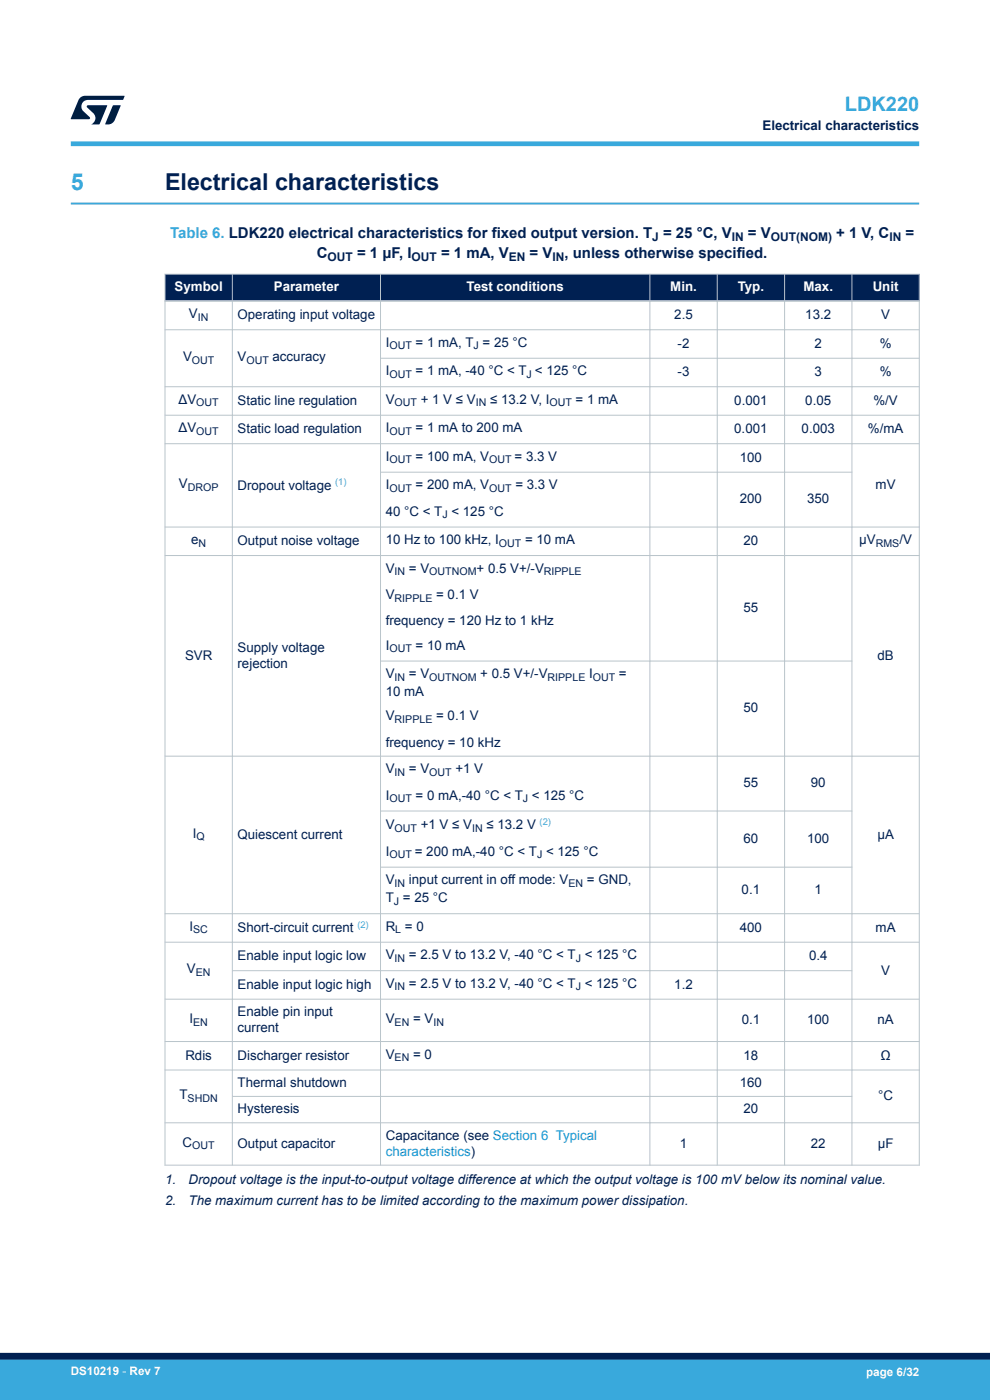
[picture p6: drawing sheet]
<svg xmlns="http://www.w3.org/2000/svg" width="210mm" height="297mm" viewBox="0 0 210 297" stroke-linecap="round" stroke-linejoin="round" font-family="sans-serif">
<defs><g id="words">
<text font-size="4.9" fill="#39a9dc" x="15" y="40.4">5</text>
<text font-size="4.9" fill="#002052" x="35" y="40.4">Electrical characteristics</text>
<text font-size="4.2" fill="#39a9dc" x="179.2" y="23.5">LDK220</text>
<text font-size="3.2" fill="#39a9dc" x="36.1" y="50.5">Table 6. LDK220 electrical characteristics for fixed output version. T</text>
<g font-size="3.2" fill="#002052">
<text x="140.6" y="50.5">= 25 °C, V</text>
<text x="158.7" y="50.5">= V</text>
<text x="177.4" y="50.5">+ 1 V, C</text>
<text x="192.1" y="50.5">=</text>
<text x="67.2" y="54.7">C</text>
<text x="75.7" y="54.7">= 1 μF, I</text>
<text x="93.6" y="54.7">= 1 mA, V</text>
<text x="112.3" y="54.7">= V</text>
<text x="119.7" y="54.7">, unless otherwise specified.</text>
</g>
<g font-size="2.8" fill="#002052">
<text x="161.7" y="27.5">Electrical characteristics</text>
<text x="40.1" y="67.5">V</text>
<text x="50.4" y="67.7">Operating input voltage</text>
<text x="143" y="67.7">2.5</text>
<text x="170.8" y="67.7">13.2</text>
<text x="186.9" y="67.7">V</text>
<text x="38.8" y="76.6">V</text>
<text x="50.4" y="76.6">V</text>
<text x="57.8" y="76.6">accuracy</text>
<text x="81.8" y="73.6">I</text>
<text x="88.2" y="73.6">= 1 mA, T = 25 °C</text>
<text x="143.7" y="73.8">-2</text>
<text x="172.8" y="73.8">2</text>
<text x="186.6" y="73.8">%</text>
<text x="81.8" y="79.6">I</text>
<text x="88.2" y="79.6">= 1 mA, -40 °C &lt; T &lt; 125 °C</text>
<text x="143.7" y="79.8">-3</text>
<text x="172.8" y="79.8">3</text>
<text x="186.6" y="79.8">%</text>
<text x="37.9" y="85.7">ΔV</text>
<text x="50.4" y="85.9">Static line regulation</text>
<text x="81.8" y="85.7">V</text>
<text x="89.3" y="85.7">+ 1 V ≤ V</text>
<text x="104" y="85.7">≤ 13.2 V, I</text>
<text x="122.1" y="85.7">= 1 mA</text>
<text x="155.8" y="85.9">0.001</text>
<text x="170.8" y="85.9">0.05</text>
<text x="185.3" y="85.9">%/V</text>
<text x="37.9" y="91.7">ΔV</text>
<text x="50.4" y="91.9">Static load regulation</text>
<text x="81.8" y="91.7">I</text>
<text x="88.2" y="91.7">= 1 mA to 200 mA</text>
<text x="155.8" y="91.9">0.001</text>
<text x="170" y="91.9">0.003</text>
<text x="184.1" y="91.9">%/mA</text>
<text x="81.8" y="97.7">I</text>
<text x="88.2" y="97.7">= 100 mA, V</text>
<text x="109.2" y="97.7">= 3.3 V</text>
<text x="156.9" y="98">100</text>
<text x="37.9" y="103.6">V</text>
<text x="50.4" y="103.9">Dropout voltage</text>
<text x="81.8" y="103.8">I</text>
<text x="88.2" y="103.8">= 200 mA, V</text>
<text x="109.3" y="103.8">= 3.3 V</text>
<text x="156.9" y="106.8">200</text>
<text x="171.2" y="106.8">350</text>
<text x="185.7" y="103.8">mV</text>
<text x="81.8" y="109.4">40 °C &lt; T &lt; 125 °C</text>
<text x="40.5" y="115.4">e</text>
<text x="50.4" y="115.6">Output noise voltage</text>
<text x="81.8" y="115.4">10 Hz to 100 kHz, I</text>
<text x="111.4" y="115.4">= 10 mA</text>
<text x="157.7" y="115.6">20</text>
<text x="182.3" y="115.4">µV</text>
<text x="190.8" y="115.4">/V</text>
<text x="81.8" y="121.5">V</text>
<text x="86.7" y="121.5">= V</text>
<text x="101.1" y="121.5">+ 0.5 V+/-V</text>
<text x="81.8" y="127.1">V</text>
<text x="92.5" y="127.1">= 0.1 V</text>
<text x="157.7" y="129.9">55</text>
<text x="81.8" y="132.7">frequency = 120 Hz to 1 kHz</text>
<text x="81.8" y="137.8">I</text>
<text x="88.2" y="137.8">= 10 mA</text>
<text x="39.2" y="139.9">SVR</text>
<text x="50.4" y="138.3">Supply voltage</text>
<text x="50.4" y="141.6">rejection</text>
<text x="81.8" y="143.9">V</text>
<text x="86.7" y="143.9">= V</text>
<text x="101.9" y="143.9">+ 0.5 V+/-V</text>
<text x="125" y="143.9">I</text>
<text x="131.3" y="143.9">=</text>
<text x="186.1" y="139.9">dB</text>
<text x="81.8" y="147.7">10 mA</text>
<text x="81.8" y="152.8">V</text>
<text x="92.5" y="152.8">= 0.1 V</text>
<text x="157.7" y="151.1">50</text>
<text x="81.8" y="158.4">frequency = 10 kHz</text>
<text x="81.8" y="164">V</text>
<text x="86.7" y="164">= V</text>
<text x="96.6" y="164">+1 V</text>
<text x="157.7" y="167">55</text>
<text x="172" y="167">90</text>
<text x="81.8" y="169.6">I</text>
<text x="88.2" y="169.6">= 0 mA,-40 °C &lt; T &lt; 125 °C</text>
<text x="40.9" y="177.7">I</text>
<text x="50.4" y="177.9">Quiescent current</text>
<text x="81.8" y="175.9">V</text>
<text x="89.3" y="175.9">+1 V ≤ V</text>
<text x="103.2" y="175.9">≤ 13.2 V</text>
<text x="157.7" y="178.8">60</text>
<text x="171.2" y="178.8">100</text>
<text x="186.1" y="177.9">µA</text>
<text x="81.8" y="181.5">I</text>
<text x="88" y="181.5">= 200 mA,-40 °C &lt; T &lt; 125 °C</text>
<text x="81.8" y="191.4">T = 25 °C</text>
<text x="81.8" y="187.6">V</text>
<text x="86.7" y="187.6">input current in off mode: V</text>
<text x="124.5" y="187.6">= GND,</text>
<text x="157.3" y="189.7">0.1</text>
<text x="172.8" y="189.7">1</text>
<text x="40.2" y="197.5">I</text>
<text x="50.4" y="197.8">Short-circuit current</text>
<text x="81.8" y="197.5">R</text>
<text x="85.9" y="197.5">= 0</text>
<text x="156.9" y="197.7">400</text>
<text x="185.7" y="197.7">mA</text>
<text x="50.4" y="203.7">Enable input logic low</text>
<text x="81.8" y="203.5">V</text>
<text x="86.7" y="203.5">= 2.5 V to 13.2 V, -40 °C &lt; T &lt; 125 °C</text>
<text x="171.6" y="203.7">0.4</text>
<text x="39.6" y="206.5">V</text>
<text x="50.4" y="209.8">Enable input logic high</text>
<text x="81.8" y="209.5">V</text>
<text x="86.7" y="209.5">= 2.5 V to 13.2 V, -40 °C &lt; T &lt; 125 °C</text>
<text x="143" y="209.8">1.2</text>
<text x="186.9" y="206.7">V</text>
<text x="50.4" y="215.6">Enable pin input</text>
<text x="40.2" y="217.1">I</text>
<text x="50.4" y="219">current</text>
<text x="81.8" y="217.1">V</text>
<text x="87.6" y="217.1">= V</text>
<text x="157.3" y="217.3">0.1</text>
<text x="171.2" y="217.3">100</text>
<text x="186.1" y="217.3">nA</text>
<text x="39.3" y="224.8">Rdis</text>
<text x="50.4" y="224.8">Discharger resistor</text>
<text x="81.8" y="224.6">V</text>
<text x="87.6" y="224.6">= 0</text>
<text x="157.7" y="224.8">18</text>
<text x="186.8" y="224.8">Ω</text>
<text x="38.1" y="233.2">T</text>
<text x="50.4" y="230.6">Thermal shutdown</text>
<text x="156.9" y="230.6">160</text>
<text x="186.3" y="233.4">°C</text>
<text x="50.4" y="236.2">Hysteresis</text>
<text x="157.7" y="236.2">20</text>
<text x="38.7" y="243.3">C</text>
<text x="50.4" y="243.5">Output capacitor</text>
<text x="81.8" y="241.8">Capacitance (see Section 6 Typical</text>
<text x="144.2" y="243.5">1</text>
<text x="172" y="243.5">22</text>
<text x="186.2" y="243.5">µF</text>
<text x="35" y="251.2">1.</text>
<text x="40" y="251.2">Dropout voltage is the input-to-output voltage difference at which the output voltage is 100 mV below its nominal value.</text>
<text x="35" y="255.6">2.</text>
<text x="40" y="255.6">The maximum current has to be limited according to the maximum power dissipation.</text>
</g>
<g font-size="2.8" fill="#fff">
<text x="37" y="61.8">Symbol</text>
<text x="58.1" y="61.8">Parameter</text>
<text x="99" y="61.8">Test conditions</text>
<text x="142.2" y="61.8">Min.</text>
<text x="156.5" y="61.8">Typ.</text>
<text x="170.4" y="61.8">Max.</text>
<text x="185.1" y="61.8">Unit</text>
</g>
<text font-size="2.8" fill="#1f81af" x="81.8" y="245.2">characteristics)</text>
<g font-size="2.5" fill="#002052">
<text x="138.4" y="51.1">J</text>
<text x="155.2" y="51.1">IN</text>
<text x="163.5" y="51.1">OUT(NOM)</text>
<text x="188.6" y="51.1">IN</text>
<text x="69.5" y="55.4">OUT</text>
<text x="87.3" y="55.4">OUT</text>
<text x="107.9" y="55.4">EN</text>
<text x="117.2" y="55.4">IN</text>
</g>
<g font-size="2.5" fill="#fff">
<text x="15" y="291.6">DS10219 - Rev 7</text>
<text x="183.7" y="291.9">page 6/32</text>
</g>
<g font-size="2.3" fill="#002052">
<text x="42" y="68.1">IN</text>
<text x="40.7" y="77.2">OUT</text>
<text x="52.3" y="77.2">OUT</text>
<text x="82.6" y="74.1">OUT</text>
<text x="100.5" y="74.1">J</text>
<text x="82.6" y="80.2">OUT</text>
<text x="111.7" y="80.2">J</text>
<text x="41.6" y="86.2">OUT</text>
<text x="83.7" y="86.2">OUT</text>
<text x="100.9" y="86.2">IN</text>
<text x="116.5" y="86.2">OUT</text>
<text x="41.6" y="92.3">OUT</text>
<text x="82.6" y="92.3">OUT</text>
<text x="82.6" y="98.3">OUT</text>
<text x="103.8" y="98.3">OUT</text>
<text x="39.8" y="104.1">DROP</text>
<text x="82.6" y="104.3">OUT</text>
<text x="103.8" y="104.3">OUT</text>
<text x="93.9" y="109.9">J</text>
<text x="42.1" y="116">N</text>
<text x="105.8" y="116">OUT</text>
<text x="185.8" y="116">RMS</text>
<text x="83.7" y="122">IN</text>
<text x="91.1" y="122">OUTNOM</text>
<text x="115.4" y="122">RIPPLE</text>
<text x="83.7" y="127.6">RIPPLE</text>
<text x="82.6" y="138.4">OUT</text>
<text x="83.7" y="144.4">IN</text>
<text x="91.1" y="144.4">OUTNOM</text>
<text x="116.2" y="144.4">RIPPLE OUT</text>
<text x="83.7" y="153.4">RIPPLE</text>
<text x="83.7" y="164.6">IN</text>
<text x="91.1" y="164.6">OUT</text>
<text x="82.6" y="170.2">OUT</text>
<text x="110.9" y="170.2">J</text>
<text x="41.7" y="178.3">Q</text>
<text x="83.7" y="176.5">OUT</text>
<text x="100.1" y="176.5">IN</text>
<text x="82.6" y="182.1">OUT</text>
<text x="113.9" y="182.1">J</text>
<text x="83.5" y="192">J</text>
<text x="83.7" y="188.1">IN</text>
<text x="120.6" y="188.1">EN</text>
<text x="41" y="198">SC</text>
<text x="83.9" y="198">L</text>
<text x="41.5" y="207.1">EN</text>
<text x="83.7" y="204.1">IN</text>
<text x="122.1" y="204.1">J</text>
<text x="83.7" y="210.1">IN</text>
<text x="122.1" y="210.1">J</text>
<text x="41" y="217.6">EN</text>
<text x="83.7" y="217.6">EN</text>
<text x="91.9" y="217.6">IN</text>
<text x="83.7" y="225.1">EN</text>
<text x="39.8" y="233.8">SHDN</text>
<text x="40.8" y="243.8">OUT</text>
</g>
<g font-size="2" fill="#39a9dc">
<text x="71.1" y="103">(1)</text>
<text x="114.5" y="175">(2)</text>
<text x="75.8" y="196.9">(2)</text>
</g>
</g></defs>
<path d="M15 43.2h180" fill="none" stroke="#39a9dc" stroke-width=".4"/>
<g fill="#002052">
<path d="M35 58.2h160v5.6h-160z" fill-rule="evenodd"/>
<path d="M35 58.2h160v5.6h-160z" fill-rule="evenodd"/>
</g>
<g fill="none" stroke="#b9c4ca" stroke-width=".21">
<path d="M34.9 58.2h160.2M35 58.1v189.2M49.3 58.1v189.2M80.7 58.1v189.2M137.9 58.1v189.2M152.1 58.1v189.2M166.4 58.1v189.2M180.7 58.1v189.2M195 58.1v189.2M34.9 70h160.2M80.7 76h114.4M34.9 88.1h160.2"/>
<path d="M34.9 94.1h160.2M195.1 82h-160.2M34.9 111.8h160.2M34.9 117.9h160.2M80.7 100.2h100.1M80.7 140.2h100.1M34.9 160.4h160.2M80.7 172.1h100.1M34.9 193.8h160.2M34.9 199.9h160.2M80.7 184h100.1M34.9 212h160.2"/>
<path d="M49.3 205.9h131.5M34.9 221h160.2M34.9 227h160.2M34.9 238.2h160.2M49.3 232.6h131.5M34.9 247.2h160.2"/>
</g>
<path d="M34.9 63.8h160.2" fill="none" stroke="#b9c4ca" stroke-width=".35"/>
<path d="M15 30.5h180" fill="none" stroke="#39a9dc" stroke-width="1"/>
<g fill="#001e41">
<path d="M17.1 20.7l.9-.4 8.4 .1-.3 .8h-7.4a1.4 1.4 0 0 0-1.3 .8 1.4 1.4 0 0 0 .2 1.5l1.4 1.3v.4l-4 .1 1.6-4.1z"/>
<path d="M24 22.4h1.6l-1.3 3.1a1.54 1.54 0 0 1-1.4 .9l-.6-.1z"/>
<path d="M18.5 22.4h4.2l-1.6 4h-1.7a1.48 1.48 0 0 0 .4-2.4l-1.3-1.2z"/>
</g>
<g fill="#39a9dc">
<path d="M0 288.4h210v8.6h-210z" fill-rule="evenodd"/>
<path d="M-.1 288.4h210.2v4.4h-210.2z" fill-rule="evenodd"/>
</g>
<path d="M0 287.7h210" fill="none" stroke="#002052" stroke-width="1.4"/>
<use href="#words"/>
</svg>
